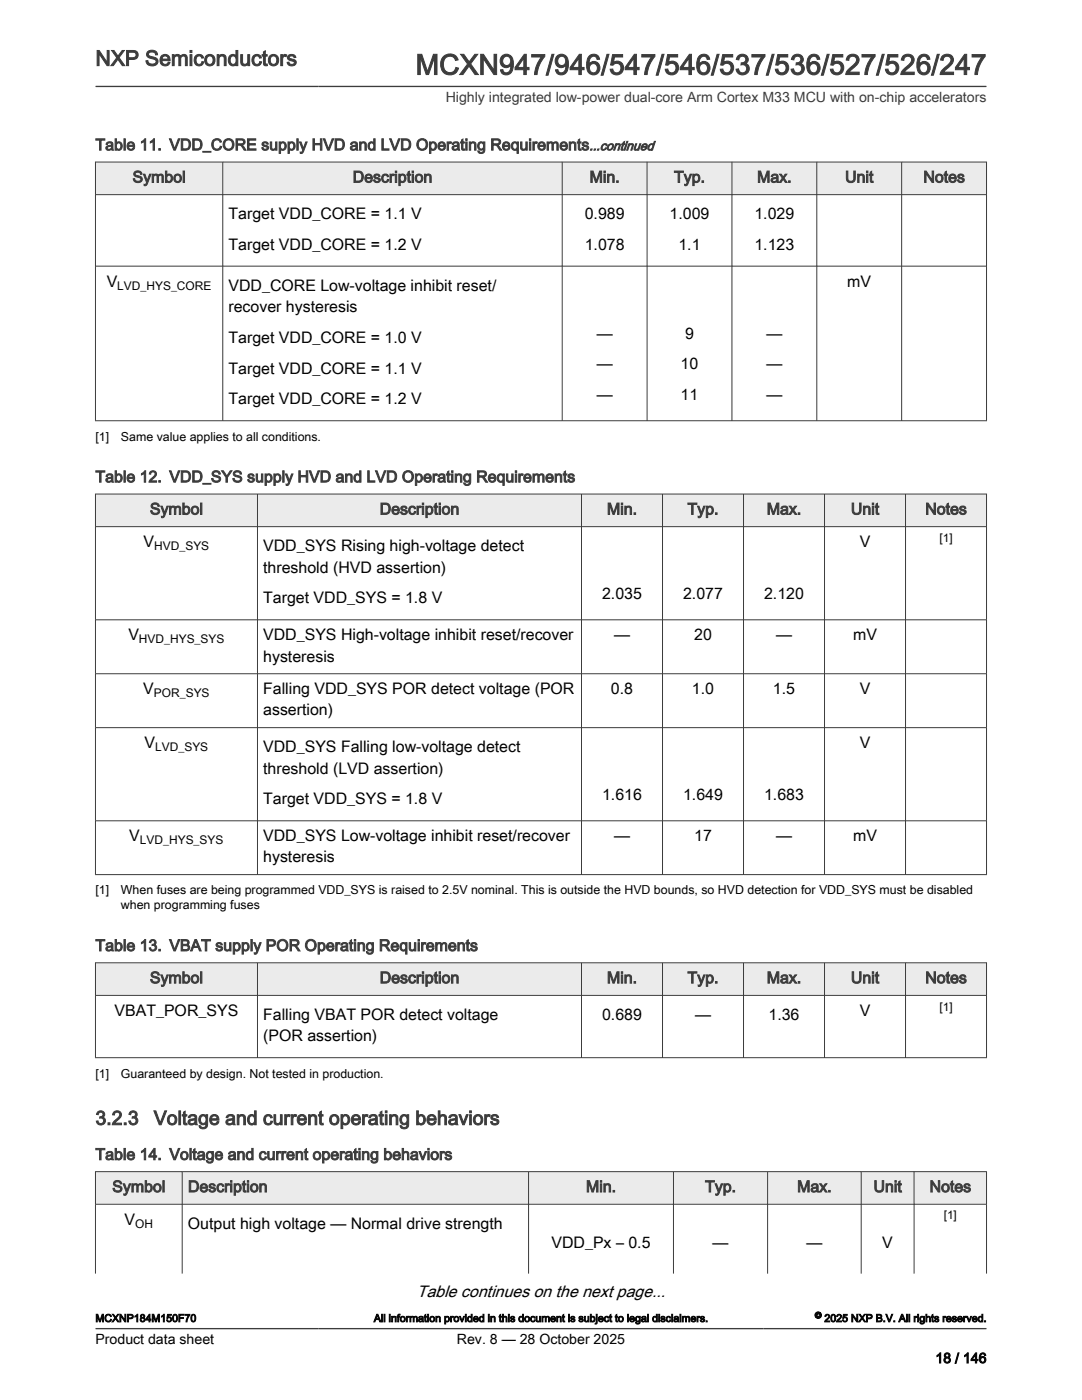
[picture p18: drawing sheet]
<svg xmlns="http://www.w3.org/2000/svg" width="216mm" height="279mm" viewBox="0 0 216 279" stroke-linecap="round" stroke-linejoin="round" font-family="sans-serif">
<defs><g id="words">
<text font-size="5.6" fill="#3c3c3c" x="82.9" y="14.9">MCXN947/946/547/546/537/536/527/526/247</text>
<text font-size="4.2" fill="#3c3c3c" x="19" y="13.1">NXP Semiconductors</text>
<g font-size="3.9" fill="#3c3c3c">
<text x="19" y="224.5">3.2.3</text>
<text x="30.7" y="224.5">Voltage and current operating behaviors</text>
</g>
<text font-size="3.3" x="83.2" y="258.9">Table continues on the next page...</text>
<g font-size="3.2" fill="#3c3c3c">
<text x="19" y="30">Table 11. VDD_CORE supply HVD and LVD Operating Requirements</text>
<text x="26.4" y="36.4">Symbol</text>
<text x="70.4" y="36.4">Description</text>
<text x="117.6" y="36.4">Min.</text>
<text x="134.5" y="36.4">Typ.</text>
<text x="151.1" y="36.4">Max.</text>
<text x="168.6" y="36.4">Unit</text>
<text x="184.2" y="36.4">Notes</text>
<text x="19" y="96.2">Table 12. VDD_SYS supply HVD and LVD Operating Requirements</text>
<text x="29.9" y="102.7">Symbol</text>
<text x="75.8" y="102.7">Description</text>
<text x="121.1" y="102.7">Min.</text>
<text x="137.2" y="102.7">Typ.</text>
<text x="153" y="102.7">Max.</text>
<text x="169.8" y="102.7">Unit</text>
<text x="184.6" y="102.7">Notes</text>
<text x="19" y="189.8">Table 13. VBAT supply POR Operating Requirements</text>
<text x="29.9" y="196.2">Symbol</text>
<text x="75.8" y="196.2">Description</text>
<text x="121.1" y="196.2">Min.</text>
<text x="137.2" y="196.2">Typ.</text>
<text x="153" y="196.2">Max.</text>
<text x="169.8" y="196.2">Unit</text>
<text x="184.6" y="196.2">Notes</text>
<text x="19" y="231.5">Table 14. Voltage and current operating behaviors</text>
<text x="22.4" y="237.9">Symbol</text>
<text x="37.5" y="237.9">Description</text>
<text x="116.9" y="237.9">Min.</text>
<text x="140.7" y="237.9">Typ.</text>
<text x="159.1" y="237.9">Max.</text>
<text x="174.3" y="237.9">Unit</text>
<text x="185.5" y="237.9">Notes</text>
</g>
<g font-size="3.2">
<text x="45.6" y="43.7">Target VDD_CORE = 1.1 V</text>
<text x="116.7" y="43.7">0.989</text>
<text x="133.6" y="43.7">1.009</text>
<text x="150.5" y="43.7">1.029</text>
<text x="45.6" y="49.8">Target VDD_CORE = 1.2 V</text>
<text x="116.7" y="49.8">1.078</text>
<text x="135.4" y="49.8">1.1</text>
<text x="150.5" y="49.8">1.123</text>
<text x="21.3" y="57.2">V</text>
<text x="45.6" y="58">VDD_CORE Low-voltage inhibit reset/</text>
<text x="169.1" y="57.2">mV</text>
<text x="45.6" y="62.3">recover hysteresis</text>
<text x="45.6" y="68.4">Target VDD_CORE = 1.0 V</text>
<text x="119.1" y="67.6">—</text>
<text x="136.7" y="67.6">9</text>
<text x="152.9" y="67.6">—</text>
<text x="45.6" y="74.6">Target VDD_CORE = 1.1 V</text>
<text x="119.1" y="73.7">—</text>
<text x="135.8" y="73.7">10</text>
<text x="152.9" y="73.7">—</text>
<text x="45.6" y="80.7">Target VDD_CORE = 1.2 V</text>
<text x="119.1" y="79.9">—</text>
<text x="135.8" y="79.9">11</text>
<text x="152.9" y="79.9">—</text>
<text x="28.7" y="109.2">V</text>
<text x="52.5" y="110">VDD_SYS Rising high-voltage detect</text>
<text x="171.5" y="109.2">V</text>
<text x="52.5" y="114.3">threshold (HVD assertion)</text>
<text x="120.1" y="119.6">2.035</text>
<text x="136.3" y="119.6">2.077</text>
<text x="152.5" y="119.6">2.120</text>
<text x="52.5" y="120.4">Target VDD_SYS = 1.8 V</text>
<text x="25.6" y="127.8">V</text>
<text x="52.5" y="127.8">VDD_SYS High-voltage inhibit reset/recover</text>
<text x="122.5" y="127.8">—</text>
<text x="138.5" y="127.8">20</text>
<text x="154.9" y="127.8">—</text>
<text x="170.2" y="127.8">mV</text>
<text x="52.5" y="132">hysteresis</text>
<text x="28.6" y="138.5">V</text>
<text x="52.5" y="138.5">Falling VDD_SYS POR detect voltage (POR</text>
<text x="52.5" y="142.8">assertion)</text>
<text x="121.9" y="138.5">0.8</text>
<text x="138.1" y="138.5">1.0</text>
<text x="154.2" y="138.5">1.5</text>
<text x="171.5" y="138.5">V</text>
<text x="28.9" y="149.3">V</text>
<text x="171.5" y="149.3">V</text>
<text x="52.5" y="150.1">VDD_SYS Falling low-voltage detect</text>
<text x="52.5" y="154.4">threshold (LVD assertion)</text>
<text x="52.5" y="160.5">Target VDD_SYS = 1.8 V</text>
<text x="120.1" y="159.7">1.616</text>
<text x="136.3" y="159.7">1.649</text>
<text x="152.5" y="159.7">1.683</text>
<text x="25.8" y="167.9">V</text>
<text x="52.5" y="167.9">VDD_SYS Low-voltage inhibit reset/recover</text>
<text x="122.5" y="167.9">—</text>
<text x="138.5" y="167.9">17</text>
<text x="154.9" y="167.9">—</text>
<text x="170.2" y="167.9">mV</text>
<text x="52.5" y="172.1">hysteresis</text>
<text x="22.9" y="202.7">VBAT_POR_SYS</text>
<text x="52.5" y="203.6">Falling VBAT POR detect voltage</text>
<text x="120.1" y="203.6">0.689</text>
<text x="138.7" y="203.6">—</text>
<text x="153.4" y="203.6">1.36</text>
<text x="171.5" y="202.7">V</text>
<text x="52.5" y="207.8">(POR assertion)</text>
<text x="24.8" y="244.4">V</text>
<text x="37.5" y="245.3">Output high voltage — Normal drive strength</text>
<text x="110" y="249.1">VDD_Px – 0.5</text>
<text x="142.2" y="249.1">—</text>
<text x="160.9" y="249.1">—</text>
<text x="176.1" y="249.1">V</text>
</g>
<text font-size="2.8" fill="#3c3c3c" x="88.9" y="20.4">Highly integrated low-power dual-core Arm Cortex M33 MCU with on-chip accelerators</text>
<g font-size="2.8">
<text x="19" y="268.1">Product data sheet</text>
<text x="91.2" y="268.1">Rev. 8 — 28 October 2025</text>
<text x="186.6" y="272">18 / 146</text>
</g>
<text font-size="2.6" fill="#3c3c3c" x="117.6" y="30">...continued</text>
<g font-size="2.5">
<text x="19" y="87.9">[1]</text>
<text x="24.1" y="87.9">Same value applies to all conditions.</text>
<text x="19" y="178.5">[1]</text>
<text x="24.1" y="178.5">When fuses are being programmed VDD_SYS is raised to 2.5V nominal. This is outside the HVD bounds, so HVD detection for VDD_SYS must be disabled</text>
<text x="24.1" y="181.5">when programming fuses</text>
<text x="19" y="215">[1]</text>
<text x="24.1" y="215">Guaranteed by design. Not tested in production.</text>
</g>
<g font-size="2.4">
<text x="23.4" y="57.8">LVD_HYS_CORE</text>
<text x="30.8" y="109.8">HVD_SYS</text>
<text x="187.5" y="108.1">[1]</text>
<text x="27.7" y="128.4">HVD_HYS_SYS</text>
<text x="30.7" y="139.2">POR_SYS</text>
<text x="31" y="149.9">LVD_SYS</text>
<text x="27.9" y="168.5">LVD_HYS_SYS</text>
<text x="187.5" y="201.7">[1]</text>
<text x="27" y="245.1">OH</text>
<text x="188.3" y="243.4">[1]</text>
</g>
<g font-size="2.1">
<text x="19" y="263.8">MCXNP184M150F70</text>
<text x="74.6" y="263.8">All information provided in this document is subject to legal disclaimers.</text>
<text x="164.5" y="263.8">2025 NXP B.V. All rights reserved.</text>
</g>
<text font-size="1.8" x="162.6" y="263.1">©</text>
</g></defs>
<path d="M19 32.3h177.8v6.5h-177.8z" fill-rule="evenodd" fill="#ebebeb"/>
<path d="M19 38.8h177.9M19 32.3h177.9M19 32.3v51.7M44.4 32.3v51.7M112.2 32.3v51.7M129.1 32.3v51.7M146 32.3v51.7M163 32.3v51.7M179.9 32.3v51.7M196.8 32.3v51.7M19 53.1h177.9M19 84h177.9" fill="none" stroke="#3c3c3c" stroke-width=".2"/>
<path d="M19 98.6h177.8v6.5h-177.8z" fill-rule="evenodd" fill="#ebebeb"/>
<g fill="none" stroke="#3c3c3c" stroke-width=".2">
<path d="M19 98.6h177.9M19 98.5v76.1M51.4 98.5v76.1M116 98.5v76.1M132.2 98.5v76.1M148.4 98.5v76.1M164.5 98.5v76.1M180.7 98.5v76.1M196.8 98.5v76.1M19 105.1h177.9M19 123.7h177.9M19 134.5h177.9"/>
<path d="M19 145.2h177.9M19 163.8h177.9M19 174.6h177.9"/>
</g>
<path d="M19 192.1h177.8v6.6h-177.8z" fill-rule="evenodd" fill="#ebebeb"/>
<path d="M19 192.1h177.9M19 198.7h177.9M19 192.1v19.1M51.4 192.1v19.1M116 192.1v19.1M132.2 192.1v19.1M148.4 192.1v19.1M164.5 192.1v19.1M180.7 192.1v19.1M196.8 192.1v19.1M19 211.1h177.9" fill="none" stroke="#3c3c3c" stroke-width=".2"/>
<path d="M19 233.8h177.8v6.5h-177.8z" fill-rule="evenodd" fill="#ebebeb"/>
<path d="M19 233.8h177.9M19 233.8v20.4M36.4 233.8v20.4M105.5 233.8v20.4M134.4 233.8v20.4M153.2 233.8v20.4M171.8 233.8v20.4M182.4 233.8v20.4M196.8 233.8v20.4M19 240.3h177.9" fill="none" stroke="#3c3c3c" stroke-width=".2"/>
<path d="M19 17.3h177.8M19 265.2h177.8" fill="none" stroke="#3c3c3c" stroke-width=".26"/>
<path d="M18.7 269.3h14v4h-14z" fill="#fff"/>
<use href="#words"/>
</svg>
